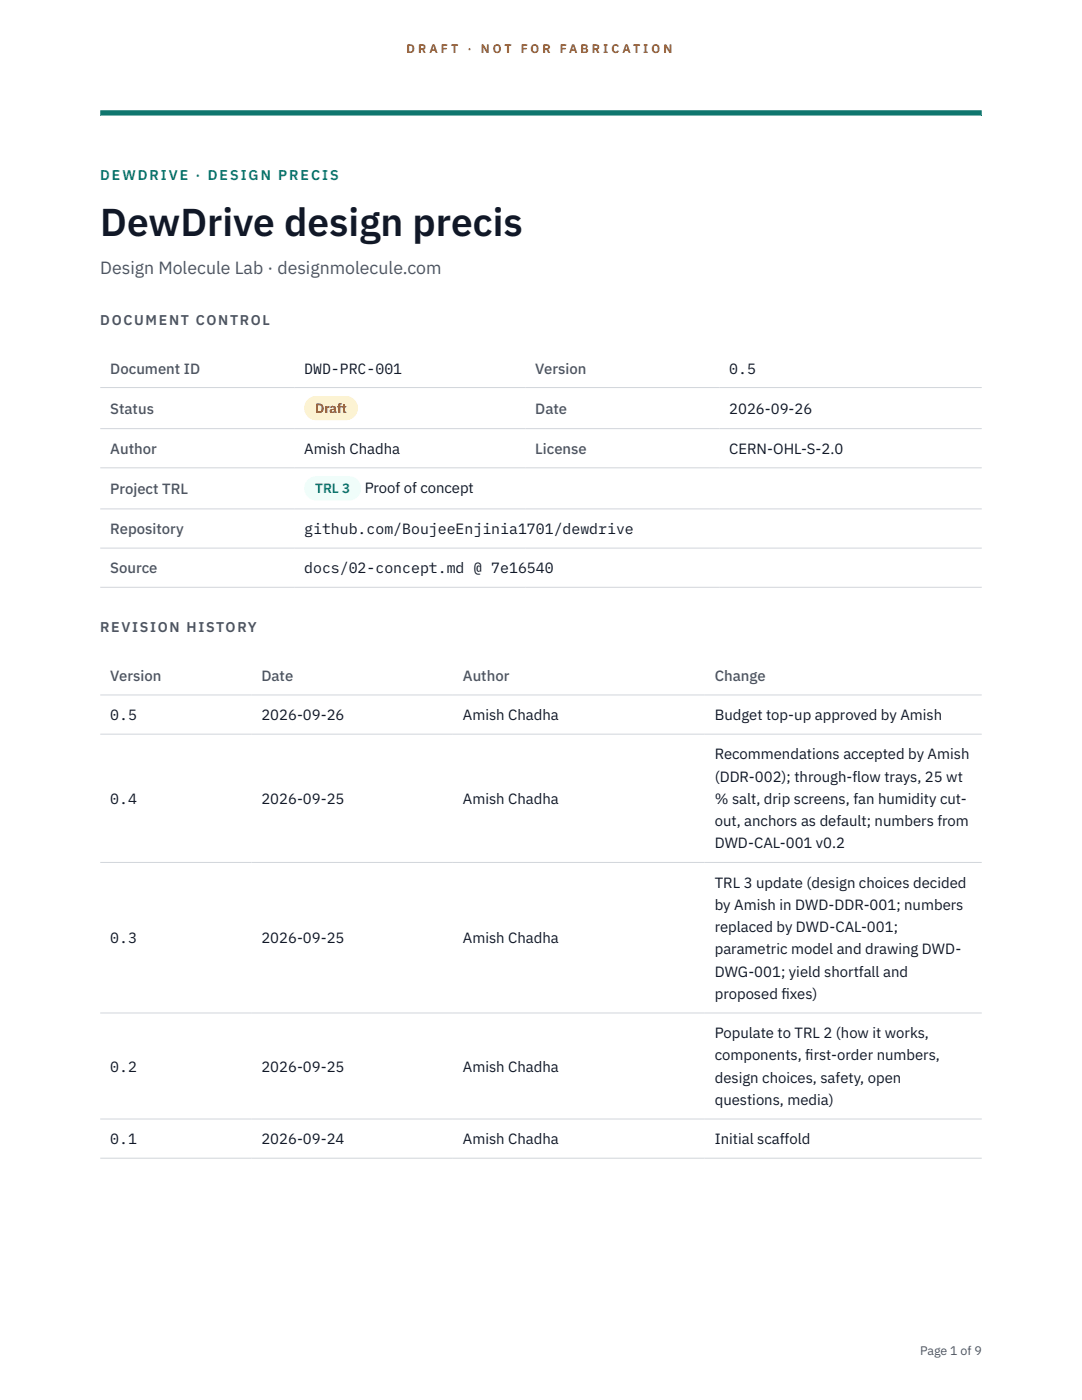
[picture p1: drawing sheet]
<svg xmlns="http://www.w3.org/2000/svg" width="216mm" height="279mm" viewBox="0 0 216 279" stroke-linecap="round" stroke-linejoin="round" font-family="sans-serif">
<defs><g id="words">
<text font-size="7.8" fill="#111827" x="20" y="47.1">DewDrive design precis</text>
<text font-size="3.5" fill="#4b5563" x="20" y="54.6">Design Molecule Lab · designmolecule.com</text>
<g font-size="3" fill="#4b5563">
<text x="22" y="74.5">Document ID</text>
<text x="106.8" y="74.5">Version</text>
<text x="22" y="82.6">Status</text>
<text x="106.8" y="82.6">Date</text>
<text x="22" y="90.6">Author</text>
<text x="106.8" y="90.6">License</text>
<text x="22" y="98.6">Project TRL</text>
<text x="22" y="106.6">Repository</text>
<text x="22" y="114.4">Source</text>
<text x="22" y="135.9">Version</text>
<text x="52.2" y="135.9">Date</text>
<text x="92.4" y="135.9">Author</text>
<text x="142.6" y="135.9">Change</text>
</g>
<g font-size="3" fill="#111827">
<text x="60.7" y="74.5">DWD-PRC-001</text>
<text x="145.5" y="74.5">0.5</text>
<text x="145.5" y="82.6">2026-09-26</text>
<text x="60.7" y="90.6">Amish Chadha</text>
<text x="145.5" y="90.6">CERN-OHL-S-2.0</text>
<text x="72.8" y="98.5">Proof of concept</text>
<text x="60.7" y="106.6">github.com/BoujeeEnjinia1701/dewdrive</text>
<text x="60.7" y="114.4">docs/02-concept.md @ 7e16540</text>
<text x="22" y="143.7">0.5</text>
<text x="52.2" y="143.7">2026-09-26</text>
<text x="92.4" y="143.7">Amish Chadha</text>
<text x="142.6" y="143.7">Budget top-up approved by Amish</text>
<text x="142.6" y="151.5">Recommendations accepted by Amish</text>
<text x="142.6" y="156">(DDR-002); through-flow trays, 25 wt</text>
<text x="22" y="160.4">0.4</text>
<text x="52.2" y="160.4">2026-09-25</text>
<text x="92.4" y="160.4">Amish Chadha</text>
<text x="142.6" y="160.4">% salt, drip screens, fan humidity cut-</text>
<text x="142.6" y="164.9">out, anchors as default; numbers from</text>
<text x="142.6" y="169.3">DWD-CAL-001 v0.2</text>
<text x="142.6" y="177.1">TRL 3 update (design choices decided</text>
<text x="142.6" y="181.6">by Amish in DWD-DDR-001; numbers</text>
<text x="22" y="188.3">0.3</text>
<text x="52.2" y="188.3">2026-09-25</text>
<text x="92.4" y="188.3">Amish Chadha</text>
<text x="142.6" y="186">replaced by DWD-CAL-001;</text>
<text x="142.6" y="190.5">parametric model and drawing DWD-</text>
<text x="142.6" y="194.9">DWG-001; yield shortfall and</text>
<text x="142.6" y="199.4">proposed f</text>
<text x="155.9" y="199.4">ixes)</text>
<text x="142.6" y="207.2">Populate to TRL 2 (how it works,</text>
<text x="22" y="213.9">0.2</text>
<text x="52.2" y="213.9">2026-09-25</text>
<text x="92.4" y="213.9">Amish Chadha</text>
<text x="142.6" y="211.6">components, f</text>
<text x="160.7" y="211.6">irst-order numbers,</text>
<text x="142.6" y="216.1">design choices, safety, open</text>
<text x="142.6" y="220.5">questions, media)</text>
<text x="22" y="228.3">0.1</text>
<text x="52.2" y="228.3">2026-09-24</text>
<text x="92.4" y="228.3">Amish Chadha</text>
<text x="142.6" y="228.3">Initial scaffold</text>
</g>
<text font-size="2.8" fill="#0f766e" x="20" y="36">DEWDRIVE · DESIGN PRECIS</text>
<g font-size="2.8" fill="#4b5563">
<text x="20" y="64.8">DOCUMENT CONTROL</text>
<text x="20" y="126.2">REVISION HISTORY</text>
</g>
<text font-size="2.7" fill="#92400e" x="62.9" y="82.5">Draft</text>
<text font-size="2.7" fill="#0f766e" x="62.9" y="98.5">TRL 3</text>
<g font-size="2.5" fill="#b45309">
<text x="81.1" y="10.5">D R A F T</text>
<text x="93.3" y="10.5">·</text>
<text x="95.9" y="10.5">N O T</text>
<text x="103.9" y="10.5">F O R</text>
<text x="111.7" y="10.5">F A B R I C A T I O N</text>
</g>
<text font-size="2.5" fill="#4b5563" x="183.6" y="270.3">Page 1 of 9</text>
</g></defs>
<path d="M20 23.1h175.9zM20 22h175.9v1.1h-175.9z" fill-rule="evenodd" fill="#0f766e"/>
<path d="M20 77.3h175.9M20 85.5h175.9M20 93.4h175.9M20 101.6h175.9M20 109.4h175.9M20 117.2h175.9M20 138.7h175.9M20 146.5h175.9M20 172.1h175.9M20 202.2h175.9M20 223.3h175.9M20 231.1h175.9" fill="none" stroke="#d1d5db" stroke-width=".2"/>
<path d="M60.7 79h10.7v4.9h-10.7z" fill="#fef3c7"/>
<path d="M60.7 95.1h11.4v4.8h-11.4z" fill="#f0fdfa"/>
<use href="#words"/>
</svg>
